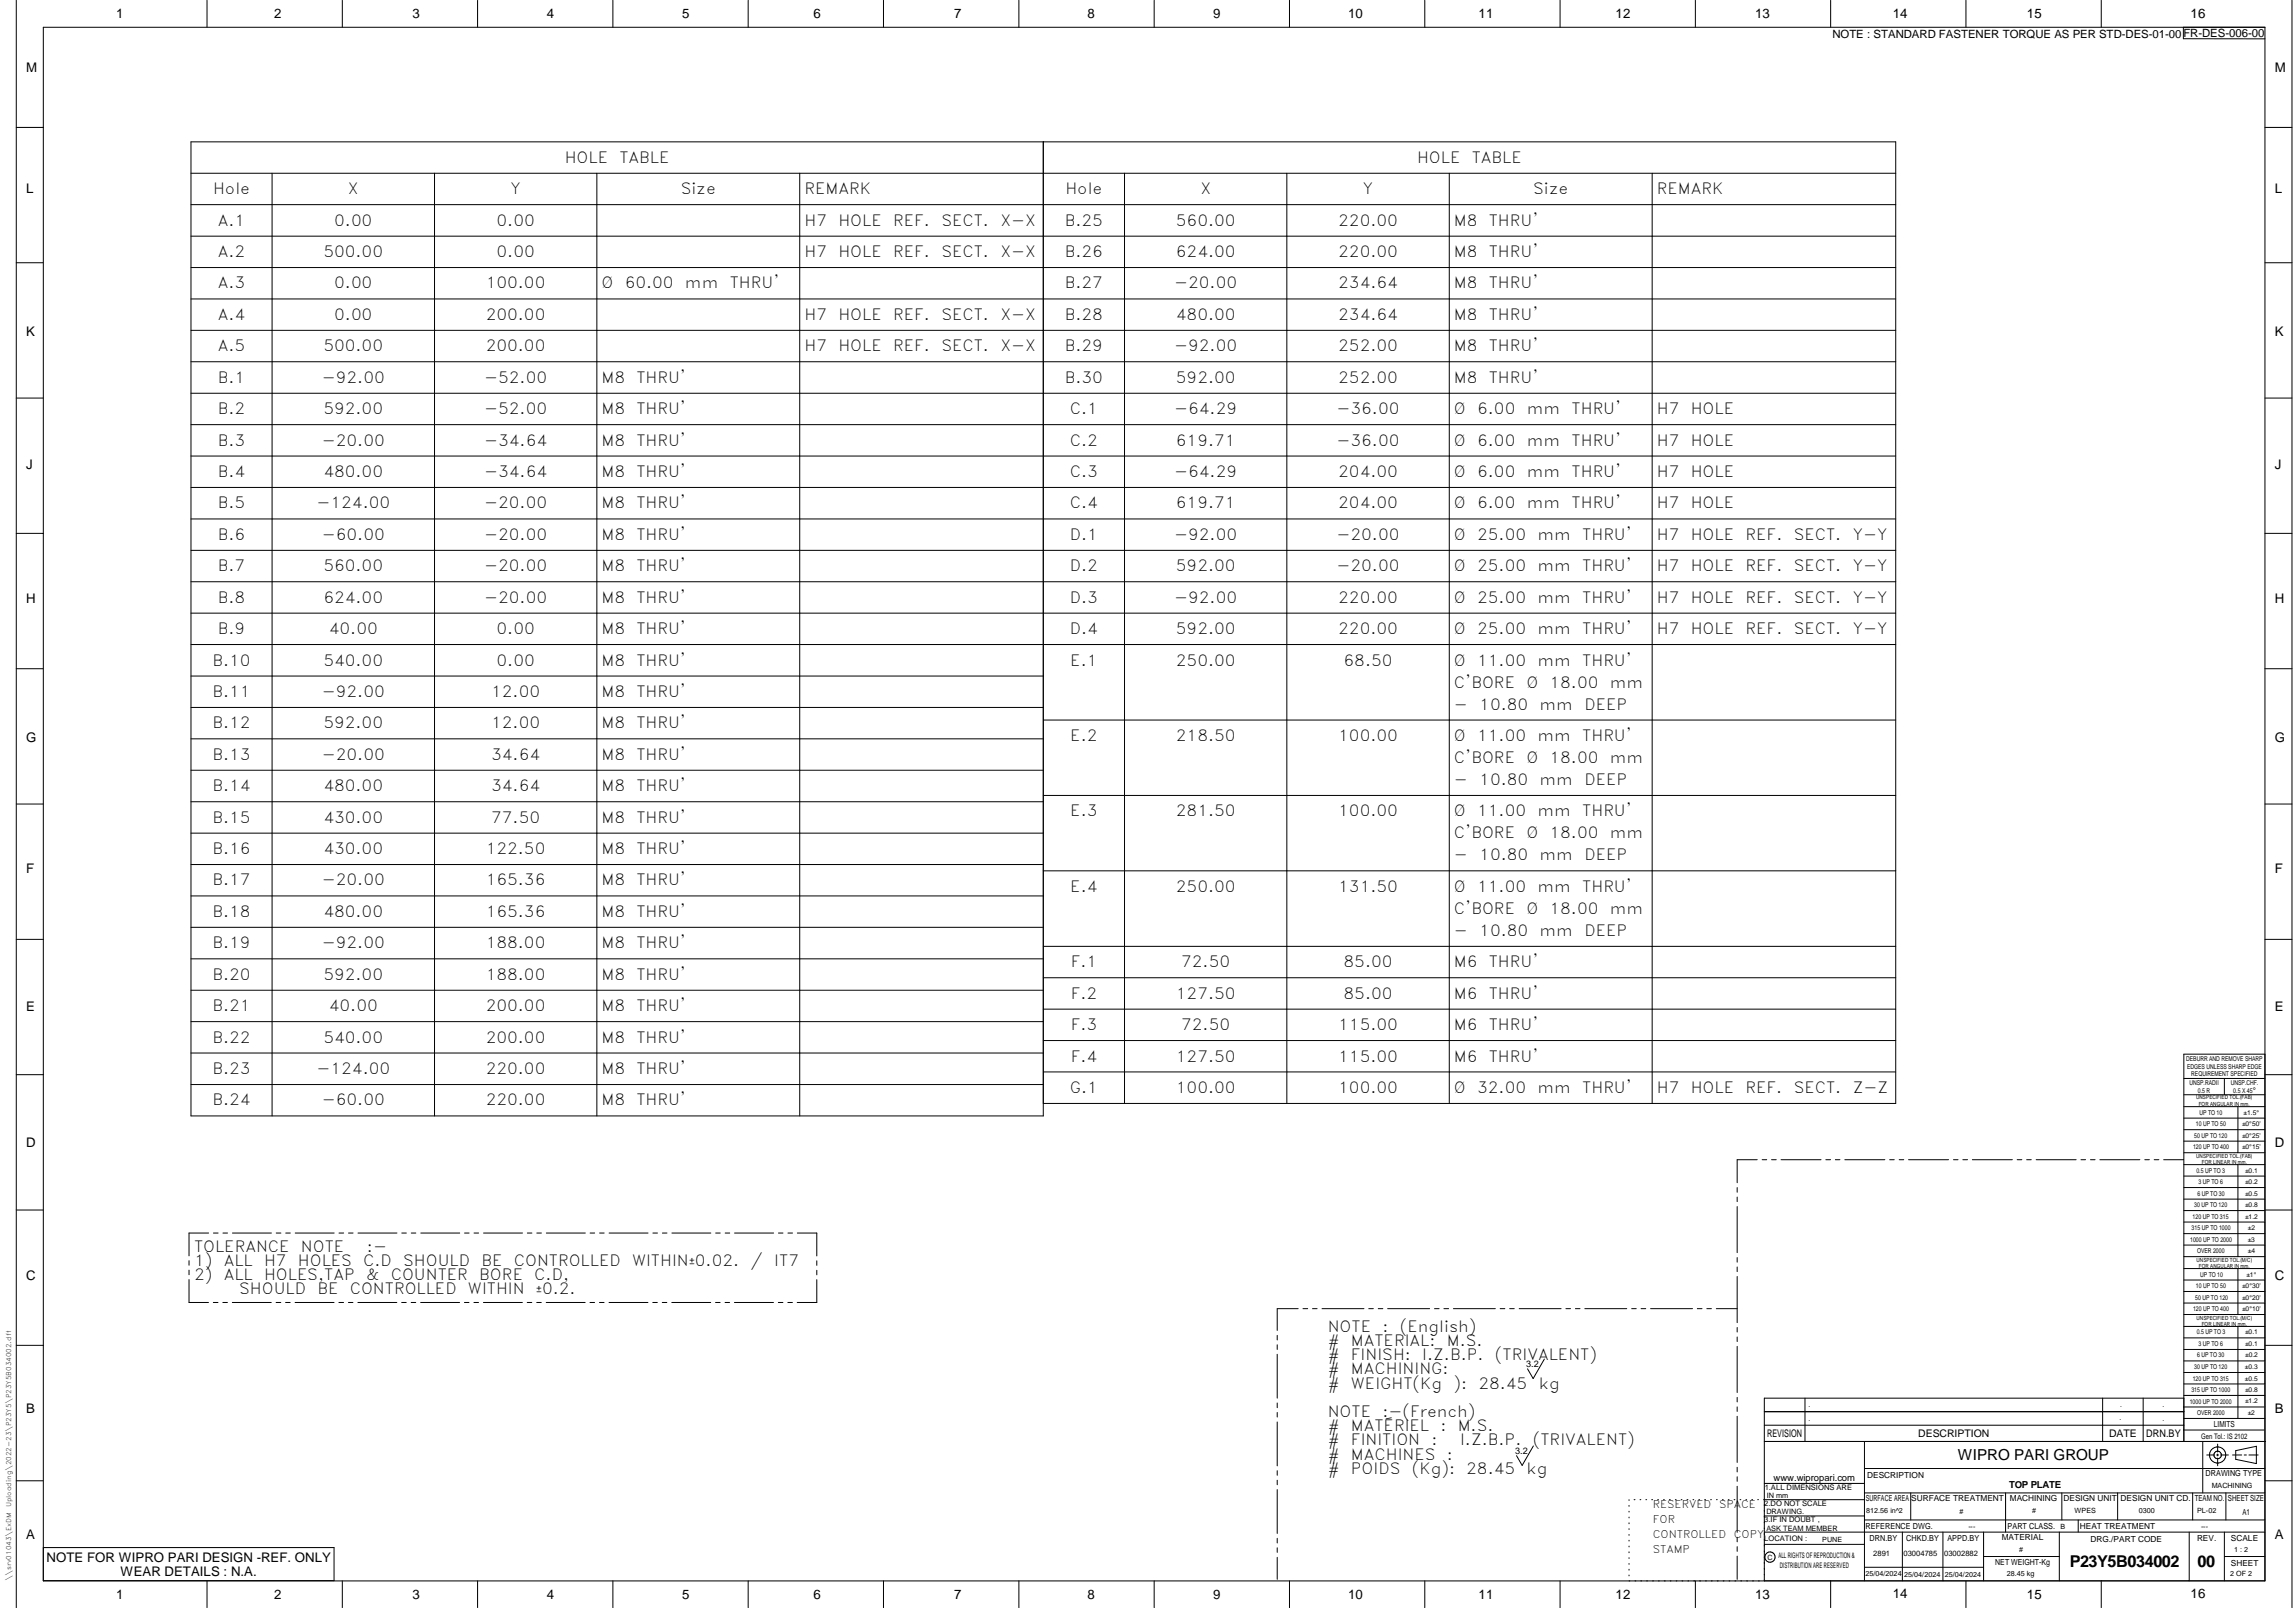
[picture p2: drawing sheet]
<svg xmlns="http://www.w3.org/2000/svg" width="848mm" height="594mm" viewBox="0 0 848 594" stroke-linecap="round" stroke-linejoin="round" font-family="sans-serif">
<defs><g id="words">
<g font-size="6">
<text x="764.8" y="578.9">P23Y5B034002</text>
<text x="812.1" y="578.9">00</text>
</g>
<g font-size="5.7">
<text x="208.7" y="60.1">HOLE</text>
<text x="228.9" y="60.1">TABLE</text>
<text x="523.7" y="60.1">HOLE</text>
<text x="543.8" y="60.1">TABLE</text>
<text x="78.7" y="71.8">Hole</text>
<text x="128.6" y="71.8">X</text>
<text x="188.6" y="71.8">Y</text>
<text x="251.5" y="71.8">Size</text>
<text x="297.3" y="71.8">REMARK</text>
<text x="393.7" y="71.8">Hole</text>
<text x="443.6" y="71.8">X</text>
<text x="503.6" y="71.8">Y</text>
<text x="566.5" y="71.8">Size</text>
<text x="612.3" y="71.8">REMARK</text>
<text x="80.5" y="83.4">A.1</text>
<text x="123.5" y="83.4">0.00</text>
<text x="183.5" y="83.4">0.00</text>
<text x="297.3" y="83.4">H7</text>
<text x="309.8" y="83.4">HOLE</text>
<text x="330" y="83.4">REF.</text>
<text x="347.9" y="83.4">SECT.</text>
<text x="369.7" y="83.4">X-X</text>
<text x="393.5" y="83.4">B.25</text>
<text x="434.6" y="83.4">560.00</text>
<text x="494.5" y="83.4">220.00</text>
<text x="537.3" y="83.4">M8</text>
<text x="550.2" y="83.4">THRU'</text>
<text x="80.5" y="95">A.2</text>
<text x="119.5" y="95">500.00</text>
<text x="183.5" y="95">0.00</text>
<text x="297.3" y="95">H7</text>
<text x="309.8" y="95">HOLE</text>
<text x="330" y="95">REF.</text>
<text x="347.9" y="95">SECT.</text>
<text x="369.7" y="95">X-X</text>
<text x="393.5" y="95">B.26</text>
<text x="434.6" y="95">624.00</text>
<text x="494.5" y="95">220.00</text>
<text x="537.3" y="95">M8</text>
<text x="550.2" y="95">THRU'</text>
<text x="80.5" y="106.6">A.3</text>
<text x="123.5" y="106.6">0.00</text>
<text x="179.5" y="106.6">100.00</text>
<text x="222.3" y="106.6">Ø</text>
<text x="230.9" y="106.6">60.00</text>
<text x="253.1" y="106.6">mm</text>
<text x="269.7" y="106.6">THRU'</text>
<text x="393.5" y="106.6">B.27</text>
<text x="433.9" y="106.6">-20.00</text>
<text x="494.5" y="106.6">234.64</text>
<text x="537.3" y="106.6">M8</text>
<text x="550.2" y="106.6">THRU'</text>
<text x="80.5" y="118.2">A.4</text>
<text x="123.5" y="118.2">0.00</text>
<text x="179.5" y="118.2">200.00</text>
<text x="297.3" y="118.2">H7</text>
<text x="309.8" y="118.2">HOLE</text>
<text x="330" y="118.2">REF.</text>
<text x="347.9" y="118.2">SECT.</text>
<text x="369.7" y="118.2">X-X</text>
<text x="393.5" y="118.2">B.28</text>
<text x="434.6" y="118.2">480.00</text>
<text x="494.5" y="118.2">234.64</text>
<text x="537.3" y="118.2">M8</text>
<text x="550.2" y="118.2">THRU'</text>
<text x="80.5" y="129.8">A.5</text>
<text x="119.5" y="129.8">500.00</text>
<text x="179.5" y="129.8">200.00</text>
<text x="297.3" y="129.8">H7</text>
<text x="309.8" y="129.8">HOLE</text>
<text x="330" y="129.8">REF.</text>
<text x="347.9" y="129.8">SECT.</text>
<text x="369.7" y="129.8">X-X</text>
<text x="393.5" y="129.8">B.29</text>
<text x="433.9" y="129.8">-92.00</text>
<text x="494.5" y="129.8">252.00</text>
<text x="537.3" y="129.8">M8</text>
<text x="550.2" y="129.8">THRU'</text>
<text x="80.5" y="141.4">B.1</text>
<text x="118.9" y="141.4">-92.00</text>
<text x="178.9" y="141.4">-52.00</text>
<text x="222.3" y="141.4">M8</text>
<text x="235.2" y="141.4">THRU'</text>
<text x="393.5" y="141.4">B.30</text>
<text x="434.6" y="141.4">592.00</text>
<text x="494.5" y="141.4">252.00</text>
<text x="537.3" y="141.4">M8</text>
<text x="550.2" y="141.4">THRU'</text>
<text x="80.5" y="153">B.2</text>
<text x="119.5" y="153">592.00</text>
<text x="178.9" y="153">-52.00</text>
<text x="222.3" y="153">M8</text>
<text x="235.2" y="153">THRU'</text>
<text x="395.4" y="153">C.1</text>
<text x="433.9" y="153">-64.29</text>
<text x="493.9" y="153">-36.00</text>
<text x="537.3" y="153">Ø</text>
<text x="545.9" y="153">6.00</text>
<text x="564.2" y="153">mm</text>
<text x="580.8" y="153">THRU'</text>
<text x="612.3" y="153">H7</text>
<text x="624.8" y="153">HOLE</text>
<text x="80.5" y="164.6">B.3</text>
<text x="118.9" y="164.6">-20.00</text>
<text x="178.9" y="164.6">-34.64</text>
<text x="222.3" y="164.6">M8</text>
<text x="235.2" y="164.6">THRU'</text>
<text x="395.4" y="164.6">C.2</text>
<text x="434.6" y="164.6">619.71</text>
<text x="493.9" y="164.6">-36.00</text>
<text x="537.3" y="164.6">Ø</text>
<text x="545.9" y="164.6">6.00</text>
<text x="564.2" y="164.6">mm</text>
<text x="580.8" y="164.6">THRU'</text>
<text x="612.3" y="164.6">H7</text>
<text x="624.8" y="164.6">HOLE</text>
<text x="80.5" y="176.2">B.4</text>
<text x="119.5" y="176.2">480.00</text>
<text x="178.9" y="176.2">-34.64</text>
<text x="222.3" y="176.2">M8</text>
<text x="235.2" y="176.2">THRU'</text>
<text x="395.4" y="176.2">C.3</text>
<text x="433.9" y="176.2">-64.29</text>
<text x="494.5" y="176.2">204.00</text>
<text x="537.3" y="176.2">Ø</text>
<text x="545.9" y="176.2">6.00</text>
<text x="564.2" y="176.2">mm</text>
<text x="580.8" y="176.2">THRU'</text>
<text x="612.3" y="176.2">H7</text>
<text x="624.8" y="176.2">HOLE</text>
<text x="80.5" y="187.8">B.5</text>
<text x="117" y="187.8">-124.00</text>
<text x="178.9" y="187.8">-20.00</text>
<text x="222.3" y="187.8">M8</text>
<text x="235.2" y="187.8">THRU'</text>
<text x="395.4" y="187.8">C.4</text>
<text x="434.6" y="187.8">619.71</text>
<text x="494.5" y="187.8">204.00</text>
<text x="537.3" y="187.8">Ø</text>
<text x="545.9" y="187.8">6.00</text>
<text x="564.2" y="187.8">mm</text>
<text x="580.8" y="187.8">THRU'</text>
<text x="612.3" y="187.8">H7</text>
<text x="624.8" y="187.8">HOLE</text>
<text x="80.5" y="199.4">B.6</text>
<text x="118.9" y="199.4">-60.00</text>
<text x="178.9" y="199.4">-20.00</text>
<text x="222.3" y="199.4">M8</text>
<text x="235.2" y="199.4">THRU'</text>
<text x="395.4" y="199.4">D.1</text>
<text x="433.9" y="199.4">-92.00</text>
<text x="493.9" y="199.4">-20.00</text>
<text x="537.3" y="199.4">Ø</text>
<text x="545.9" y="199.4">25.00</text>
<text x="568.1" y="199.4">mm</text>
<text x="584.7" y="199.4">THRU'</text>
<text x="612.3" y="199.4">H7</text>
<text x="624.8" y="199.4">HOLE</text>
<text x="645" y="199.4">REF.</text>
<text x="662.9" y="199.4">SECT.</text>
<text x="684.6" y="199.4">Y-Y</text>
<text x="80.5" y="211">B.7</text>
<text x="119.5" y="211">560.00</text>
<text x="178.9" y="211">-20.00</text>
<text x="222.3" y="211">M8</text>
<text x="235.2" y="211">THRU'</text>
<text x="395.4" y="211">D.2</text>
<text x="434.6" y="211">592.00</text>
<text x="493.9" y="211">-20.00</text>
<text x="537.3" y="211">Ø</text>
<text x="545.9" y="211">25.00</text>
<text x="568.1" y="211">mm</text>
<text x="584.7" y="211">THRU'</text>
<text x="612.3" y="211">H7</text>
<text x="624.8" y="211">HOLE</text>
<text x="645" y="211">REF.</text>
<text x="662.9" y="211">SECT.</text>
<text x="684.6" y="211">Y-Y</text>
<text x="80.5" y="222.6">B.8</text>
<text x="119.5" y="222.6">624.00</text>
<text x="178.9" y="222.6">-20.00</text>
<text x="222.3" y="222.6">M8</text>
<text x="235.2" y="222.6">THRU'</text>
<text x="395.4" y="222.6">D.3</text>
<text x="433.9" y="222.6">-92.00</text>
<text x="494.5" y="222.6">220.00</text>
<text x="537.3" y="222.6">Ø</text>
<text x="545.9" y="222.6">25.00</text>
<text x="568.1" y="222.6">mm</text>
<text x="584.7" y="222.6">THRU'</text>
<text x="612.3" y="222.6">H7</text>
<text x="624.8" y="222.6">HOLE</text>
<text x="645" y="222.6">REF.</text>
<text x="662.9" y="222.6">SECT.</text>
<text x="684.6" y="222.6">Y-Y</text>
<text x="80.5" y="234.3">B.9</text>
<text x="121.5" y="234.3">40.00</text>
<text x="183.5" y="234.3">0.00</text>
<text x="222.3" y="234.3">M8</text>
<text x="235.2" y="234.3">THRU'</text>
<text x="395.4" y="234.3">D.4</text>
<text x="434.6" y="234.3">592.00</text>
<text x="494.5" y="234.3">220.00</text>
<text x="537.3" y="234.3">Ø</text>
<text x="545.9" y="234.3">25.00</text>
<text x="568.1" y="234.3">mm</text>
<text x="584.7" y="234.3">THRU'</text>
<text x="612.3" y="234.3">H7</text>
<text x="624.8" y="234.3">HOLE</text>
<text x="645" y="234.3">REF.</text>
<text x="662.9" y="234.3">SECT.</text>
<text x="684.6" y="234.3">Y-Y</text>
<text x="78.5" y="245.9">B.10</text>
<text x="119.5" y="245.9">540.00</text>
<text x="183.5" y="245.9">0.00</text>
<text x="222.3" y="245.9">M8</text>
<text x="235.2" y="245.9">THRU'</text>
<text x="395.5" y="245.9">E.1</text>
<text x="434.6" y="245.9">250.00</text>
<text x="496.5" y="245.9">68.50</text>
<text x="537.3" y="245.9">Ø</text>
<text x="545.9" y="245.9">11.00</text>
<text x="568.1" y="245.9">mm</text>
<text x="584.7" y="245.9">THRU'</text>
<text x="78.5" y="257.5">B.11</text>
<text x="118.9" y="257.5">-92.00</text>
<text x="181.5" y="257.5">12.00</text>
<text x="222.3" y="257.5">M8</text>
<text x="235.2" y="257.5">THRU'</text>
<text x="537.3" y="254">C'BORE</text>
<text x="564" y="254">Ø</text>
<text x="572.6" y="254">18.00</text>
<text x="594.9" y="254">mm</text>
<text x="537.3" y="262.1">-</text>
<text x="546.6" y="262.1">10.80</text>
<text x="568.9" y="262.1">mm</text>
<text x="585.5" y="262.1">DEEP</text>
<text x="78.5" y="269.1">B.12</text>
<text x="119.5" y="269.1">592.00</text>
<text x="181.5" y="269.1">12.00</text>
<text x="222.3" y="269.1">M8</text>
<text x="235.2" y="269.1">THRU'</text>
<text x="395.5" y="273.7">E.2</text>
<text x="434.6" y="273.7">218.50</text>
<text x="494.5" y="273.7">100.00</text>
<text x="537.3" y="273.7">Ø</text>
<text x="545.9" y="273.7">11.00</text>
<text x="568.1" y="273.7">mm</text>
<text x="584.7" y="273.7">THRU'</text>
<text x="78.5" y="280.7">B.13</text>
<text x="118.9" y="280.7">-20.00</text>
<text x="181.5" y="280.7">34.64</text>
<text x="222.3" y="280.7">M8</text>
<text x="235.2" y="280.7">THRU'</text>
<text x="537.3" y="281.9">C'BORE</text>
<text x="564" y="281.9">Ø</text>
<text x="572.6" y="281.9">18.00</text>
<text x="594.9" y="281.9">mm</text>
<text x="78.5" y="292.3">B.14</text>
<text x="119.5" y="292.3">480.00</text>
<text x="181.5" y="292.3">34.64</text>
<text x="222.3" y="292.3">M8</text>
<text x="235.2" y="292.3">THRU'</text>
<text x="537.3" y="290">-</text>
<text x="546.6" y="290">10.80</text>
<text x="568.9" y="290">mm</text>
<text x="585.5" y="290">DEEP</text>
<text x="78.5" y="303.9">B.15</text>
<text x="119.5" y="303.9">430.00</text>
<text x="181.5" y="303.9">77.50</text>
<text x="222.3" y="303.9">M8</text>
<text x="235.2" y="303.9">THRU'</text>
<text x="395.5" y="301.6">E.3</text>
<text x="434.6" y="301.6">281.50</text>
<text x="494.5" y="301.6">100.00</text>
<text x="537.3" y="301.6">Ø</text>
<text x="545.9" y="301.6">11.00</text>
<text x="568.1" y="301.6">mm</text>
<text x="584.7" y="301.6">THRU'</text>
<text x="537.3" y="309.7">C'BORE</text>
<text x="564" y="309.7">Ø</text>
<text x="572.6" y="309.7">18.00</text>
<text x="594.9" y="309.7">mm</text>
<text x="78.5" y="315.5">B.16</text>
<text x="119.5" y="315.5">430.00</text>
<text x="179.5" y="315.5">122.50</text>
<text x="222.3" y="315.5">M8</text>
<text x="235.2" y="315.5">THRU'</text>
<text x="537.3" y="317.8">-</text>
<text x="546.6" y="317.8">10.80</text>
<text x="568.9" y="317.8">mm</text>
<text x="585.5" y="317.8">DEEP</text>
<text x="78.5" y="327.1">B.17</text>
<text x="118.9" y="327.1">-20.00</text>
<text x="179.5" y="327.1">165.36</text>
<text x="222.3" y="327.1">M8</text>
<text x="235.2" y="327.1">THRU'</text>
<text x="395.5" y="329.5">E.4</text>
<text x="434.6" y="329.5">250.00</text>
<text x="494.5" y="329.5">131.50</text>
<text x="537.3" y="329.5">Ø</text>
<text x="545.9" y="329.5">11.00</text>
<text x="568.1" y="329.5">mm</text>
<text x="584.7" y="329.5">THRU'</text>
<text x="78.5" y="338.8">B.18</text>
<text x="119.5" y="338.8">480.00</text>
<text x="179.5" y="338.8">165.36</text>
<text x="222.3" y="338.8">M8</text>
<text x="235.2" y="338.8">THRU'</text>
<text x="537.3" y="337.6">C'BORE</text>
<text x="564" y="337.6">Ø</text>
<text x="572.6" y="337.6">18.00</text>
<text x="594.9" y="337.6">mm</text>
<text x="537.3" y="345.7">-</text>
<text x="546.6" y="345.7">10.80</text>
<text x="568.9" y="345.7">mm</text>
<text x="585.5" y="345.7">DEEP</text>
<text x="78.5" y="350.4">B.19</text>
<text x="118.9" y="350.4">-92.00</text>
<text x="179.5" y="350.4">188.00</text>
<text x="222.3" y="350.4">M8</text>
<text x="235.2" y="350.4">THRU'</text>
<text x="395.6" y="357.3">F.1</text>
<text x="436.5" y="357.3">72.50</text>
<text x="496.5" y="357.3">85.00</text>
<text x="537.3" y="357.3">M6</text>
<text x="550.2" y="357.3">THRU'</text>
<text x="78.5" y="361.9">B.20</text>
<text x="119.5" y="361.9">592.00</text>
<text x="179.5" y="361.9">188.00</text>
<text x="222.3" y="361.9">M8</text>
<text x="235.2" y="361.9">THRU'</text>
<text x="395.6" y="368.9">F.2</text>
<text x="434.6" y="368.9">127.50</text>
<text x="496.5" y="368.9">85.00</text>
<text x="537.3" y="368.9">M6</text>
<text x="550.2" y="368.9">THRU'</text>
<text x="78.5" y="373.5">B.21</text>
<text x="121.5" y="373.5">40.00</text>
<text x="179.5" y="373.5">200.00</text>
<text x="222.3" y="373.5">M8</text>
<text x="235.2" y="373.5">THRU'</text>
<text x="395.6" y="380.5">F.3</text>
<text x="436.5" y="380.5">72.50</text>
<text x="494.5" y="380.5">115.00</text>
<text x="537.3" y="380.5">M6</text>
<text x="550.2" y="380.5">THRU'</text>
<text x="78.5" y="385.2">B.22</text>
<text x="119.5" y="385.2">540.00</text>
<text x="179.5" y="385.2">200.00</text>
<text x="222.3" y="385.2">M8</text>
<text x="235.2" y="385.2">THRU'</text>
<text x="395.6" y="392.2">F.4</text>
<text x="434.6" y="392.2">127.50</text>
<text x="494.5" y="392.2">115.00</text>
<text x="537.3" y="392.2">M6</text>
<text x="550.2" y="392.2">THRU'</text>
<text x="78.5" y="396.8">B.23</text>
<text x="117" y="396.8">-124.00</text>
<text x="179.5" y="396.8">220.00</text>
<text x="222.3" y="396.8">M8</text>
<text x="235.2" y="396.8">THRU'</text>
<text x="395.4" y="403.8">G.1</text>
<text x="434.6" y="403.8">100.00</text>
<text x="494.5" y="403.8">100.00</text>
<text x="537.3" y="403.8">Ø</text>
<text x="545.9" y="403.8">32.00</text>
<text x="568.1" y="403.8">mm</text>
<text x="584.7" y="403.8">THRU'</text>
<text x="612.3" y="403.8">H7</text>
<text x="624.8" y="403.8">HOLE</text>
<text x="645" y="403.8">REF.</text>
<text x="662.8" y="403.8">SECT.</text>
<text x="684.6" y="403.8">Z-Z</text>
<text x="78.5" y="408.4">B.24</text>
<text x="118.9" y="408.4">-60.00</text>
<text x="179.5" y="408.4">220.00</text>
<text x="222.3" y="408.4">M8</text>
<text x="235.2" y="408.4">THRU'</text>
<text x="71.7" y="462.4">TOLERANCE</text>
<text x="71.7" y="467.7">1)</text>
<text x="82.7" y="467.7">ALL</text>
<text x="97.6" y="467.7">H7</text>
<text x="110.1" y="467.7">HOLES</text>
<text x="111.2" y="462.4">NOTE</text>
<text x="134.2" y="467.7">C.D</text>
<text x="135.6" y="462.4">:-</text>
<text x="149" y="467.7">SHOULD</text>
<text x="177.9" y="467.7">BE</text>
<text x="189.9" y="467.7">CONTROLLED</text>
<text x="233.6" y="467.7">WITHINu0.02.</text>
<text x="277.3" y="467.7">/</text>
<text x="286.1" y="467.7">IT7</text>
<text x="71.7" y="472.9">2)</text>
<text x="82.7" y="472.9">ALL</text>
<text x="97.6" y="472.9">HOLES,TAP</text>
<text x="135.2" y="472.9">&amp;</text>
<text x="144.4" y="472.9">COUNTER</text>
<text x="177.1" y="472.9">BORE</text>
<text x="197.4" y="472.9">C.D,</text>
<text x="88.4" y="478.2">SHOULD</text>
<text x="117.3" y="478.2">BE</text>
<text x="129.2" y="478.2">CONTROLLED</text>
<text x="172.9" y="478.2">WITHIN</text>
<text x="490.6" y="492">NOTE</text>
<text x="510.8" y="492">:</text>
<text x="517.3" y="492">(English)</text>
<text x="490.6" y="497.2">#</text>
<text x="499.2" y="497.2">MATERIAL:</text>
<text x="534.7" y="497.2">M.S.</text>
<text x="490.6" y="502.5">#</text>
<text x="499.2" y="502.5">FINISH:</text>
<text x="525.6" y="502.5">I.Z.B.P.</text>
<text x="552.4" y="502.5">(TRIVALENT)</text>
<text x="490.6" y="507.7">#</text>
<text x="499.2" y="507.7">MACHINING:</text>
<text x="490.6" y="513">#</text>
<text x="499.2" y="513">WEIGHT(Kg</text>
<text x="537.1" y="513">):</text>
<text x="546.4" y="513">28.45</text>
<text x="568.6" y="513">kg</text>
<text x="490.6" y="523.5">NOTE</text>
<text x="510.8" y="523.5">:-(French)</text>
<text x="490.6" y="528.7">#</text>
<text x="490.6" y="534">#</text>
<text x="499.2" y="534">FINITION</text>
<text x="499.2" y="528.7">MATÉRIEL</text>
<text x="529" y="534">:</text>
<text x="532.3" y="528.7">:</text>
<text x="538.7" y="528.7">M.S.</text>
<text x="539.5" y="534">I.Z.B.P.</text>
<text x="566.4" y="534">(TRIVALENT)</text>
<text x="490.6" y="539.2">#</text>
<text x="499.2" y="539.2">MACHINES</text>
<text x="534.7" y="539.2">:</text>
<text x="490.6" y="544.5">#</text>
<text x="499.2" y="544.5">POIDS</text>
<text x="521.7" y="544.5">(Kg):</text>
<text x="541.9" y="544.5">28.45</text>
<text x="564.1" y="544.5">kg</text>
</g>
<text font-size="5.6" x="723.5" y="539.3">WIPRO PARI GROUP</text>
<text font-size="5.4" x="198.2" y="478.2">u0.2.</text>
<g font-size="4.9">
<text x="42.9" y="6.6">1</text>
<text x="101.3" y="6.7">2</text>
<text x="152.5" y="6.7">3</text>
<text x="202.1" y="6.7">4</text>
<text x="252.1" y="6.7">5</text>
<text x="300.6" y="6.7">6</text>
<text x="352.6" y="6.7">7</text>
<text x="401.9" y="6.7">8</text>
<text x="448.4" y="6.7">9</text>
<text x="498.1" y="6.7">10</text>
<text x="546.4" y="6.7">11</text>
<text x="597" y="6.7">12</text>
<text x="648.5" y="6.6">13</text>
<text x="699.4" y="6.6">14</text>
<text x="749" y="6.7">15</text>
<text x="809.5" y="6.6">16</text>
<text x="9.7" y="26.7">M</text>
<text x="840.6" y="26.7">M</text>
<text x="9.7" y="71.4">L</text>
<text x="840.6" y="71.4">L</text>
<text x="9.7" y="124.2">K</text>
<text x="840.6" y="124.2">K</text>
<text x="9.7" y="173.4">J</text>
<text x="840.6" y="173.4">J</text>
<text x="9.7" y="222.7">H</text>
<text x="840.6" y="222.7">H</text>
<text x="9.7" y="274.3">G</text>
<text x="840.6" y="274.3">G</text>
<text x="9.7" y="322.6">F</text>
<text x="840.6" y="322.6">F</text>
<text x="9.7" y="373.3">E</text>
<text x="840.6" y="373.3">E</text>
<text x="9.7" y="423.8">D</text>
<text x="840.6" y="423.8">D</text>
<text x="9.7" y="472.8">C</text>
<text x="840.6" y="472.8">C</text>
<text x="9.7" y="522.1">B</text>
<text x="840.6" y="522.1">B</text>
<text x="9.7" y="568.7">A</text>
<text x="840.6" y="568.7">A</text>
<text x="17.2" y="577">NOTE FOR WIPRO PARI DESIGN -REF. ONLY</text>
<text x="44.5" y="582.3">WEAR DETAILS : N.A.</text>
<text x="42.9" y="590.6">1</text>
<text x="101.3" y="590.7">2</text>
<text x="152.5" y="590.7">3</text>
<text x="202.1" y="590.7">4</text>
<text x="252.1" y="590.7">5</text>
<text x="300.6" y="590.7">6</text>
<text x="352.6" y="590.7">7</text>
<text x="401.9" y="590.7">8</text>
<text x="448.4" y="590.7">9</text>
<text x="498.1" y="590.7">10</text>
<text x="546.4" y="590.7">11</text>
<text x="597" y="590.7">12</text>
<text x="648.5" y="590.6">13</text>
<text x="699.4" y="590.5">14</text>
<text x="749" y="590.7">15</text>
<text x="809.5" y="590.5">16</text>
</g>
<text font-size="4.2" x="677.1" y="13.9">NOTE : STANDARD FASTENER TORQUE AS PER STD-DES-01-00FR-DES-006-00</text>
<g font-size="3.9">
<text x="653" y="530.9">REVISION</text>
<text x="708.9" y="530.9">DESCRIPTION</text>
<text x="779.4" y="530.9">DATE</text>
<text x="793.1" y="530.9">DRN.BY</text>
<text x="610.8" y="557.1">RESERVED</text>
<text x="635.2" y="557.1">SPACE</text>
<text x="610.8" y="562.7">FOR</text>
<text x="610.8" y="568.3">CONTROLLED</text>
<text x="640.7" y="568.3">COPY</text>
<text x="610.8" y="573.8">STAMP</text>
</g>
<text font-size="3.6" x="742.4" y="549.8">TOP PLATE</text>
<text font-size="3.5" x="655.4" y="547.1">www.wipropari.com</text>
<g font-size="3.4">
<text x="563.9" y="505.1">3.2</text>
<text x="559.9" y="537.2">3.2</text>
</g>
<g font-size="3.1">
<text x="818.1" y="527.3">LIMITS</text>
<text x="815" y="545.5">DRAWING TYPE</text>
<text x="690" y="546.1">DESCRIPTION</text>
<text x="689.5" y="554.6">SURFACE AREA</text>
<text x="706.2" y="554.6">SURFACE TREATMENT</text>
<text x="742.7" y="554.6">MACHINING</text>
<text x="762.5" y="554.6">DESIGN UNIT</text>
<text x="783.6" y="554.6">DESIGN UNIT CD.</text>
<text x="811" y="554.4">TEAM NO.</text>
<text x="823.3" y="554.5">SHEET SIZE</text>
<text x="828.6" y="559.9">A1</text>
<text x="689.4" y="564.9">REFERENCE DWG.</text>
<text x="690.8" y="569.3">DRN.BY</text>
<text x="704.4" y="569.2">CHKD.BY</text>
<text x="719.6" y="569.3">APPD.BY</text>
<text x="739.7" y="569.1">MATERIAL</text>
<text x="741.8" y="564.7">PART CLASS.</text>
<text x="768.6" y="564.7">HEAT TREATMENT</text>
<text x="772.5" y="569.7">DRG./PART CODE</text>
<text x="811.9" y="569.3">REV.</text>
<text x="824.4" y="569.4">SCALE</text>
<text x="737.3" y="578">NET WEIGHT-Kg</text>
<text x="824.4" y="578.5">SHEET</text>
</g>
<text font-size="3" x="832.4" y="403.9">°</text>
<g font-size="2.8">
<text x="813.4" y="531.5">Gen Tol.: IS 2102</text>
<text x="652.1" y="550.4">1.ALL DIMENSIONS ARE</text>
<text x="652" y="556.4">2.DO NOT SCALE</text>
<text x="652" y="562.5">3.IF IN DOUBT ,</text>
<text x="652" y="569.2">LOCATION :</text>
<text x="657.2" y="575.8">ALL RIGHTS OF REPRODUCTION &amp;</text>
<text x="692.2" y="575">2891</text>
<text x="703.4" y="574.9">03004785</text>
<text x="718.4" y="575">03002882</text>
<text x="657.7" y="579.2">DISTRIBUTION ARE RESERVED</text>
</g>
<g font-size="2.7">
<text x="817.3" y="549.9">MACHINING</text>
<text x="652.9" y="553.5">IN mm</text>
<text x="652.7" y="559.5">DRAWING.</text>
<text x="689.6" y="559.1">812.56 in^2</text>
<text x="724.1" y="559.2">#</text>
<text x="751" y="559.1">#</text>
<text x="766.6" y="559">WPES</text>
<text x="790.3" y="558.8">0300</text>
<text x="811.9" y="558.8">PL-02</text>
<text x="652.7" y="565.5">ASK TEAM MEMBER</text>
<text x="673.4" y="569.6">PUNE</text>
<text x="727.4" y="564.9">---</text>
<text x="761.4" y="564.9">B</text>
<text x="813.3" y="564.9">---</text>
<text x="746.1" y="573.2">#</text>
<text x="825.6" y="573.4">1 : 2</text>
<text x="653.1" y="576.3">C</text>
<text x="689.4" y="582.4">25/04/2024</text>
<text x="703.7" y="582.5">25/04/2024</text>
<text x="718.7" y="582.6">25/04/2024</text>
<text x="741.6" y="582.2">28.45 kg</text>
<text x="824.1" y="582.4">2 OF 2</text>
</g>
<g font-size="2.5">
<text x="807.8" y="392">DEBURR AND REMOVE SHARP</text>
<text x="808.2" y="394.8">EDGES UNLESS SHARP EDGE</text>
<text x="809.1" y="400.9">UNSP.RADII</text>
<text x="809.8" y="397.6">REQUIREMENT SPECIFIED</text>
<text x="824.4" y="400.7">UNSP.CHF.</text>
<text x="812.2" y="403.6">0.5 R</text>
<text x="825.3" y="403.9">0.5 X 45</text>
<text x="812.8" y="411.8">UP TO 10</text>
<text x="829.1" y="411.9">±1.5°</text>
<text x="811.4" y="416.1">10 UP TO 50</text>
<text x="828.5" y="416.1">±0°50'</text>
<text x="810.4" y="424.5">120 UP TO 400</text>
<text x="810.9" y="420.3">50 UP TO 120</text>
<text x="828.5" y="424.5">±0°15'</text>
<text x="828.5" y="420.3">±0°25'</text>
<text x="811.7" y="433.2">0.5 UP TO 3</text>
<text x="812.5" y="437.5">3 UP TO 6</text>
<text x="829.6" y="437.4">±0.2</text>
<text x="829.6" y="433.2">±0.1</text>
<text x="812" y="441.7">6 UP TO 30</text>
<text x="829.6" y="441.7">±0.5</text>
<text x="810.9" y="445.9">30 UP TO 120</text>
<text x="829.6" y="446">±0.8</text>
<text x="809.9" y="454.4">315 UP TO 1000</text>
<text x="810.3" y="450.2">120 UP TO 315</text>
<text x="829.6" y="450.2">±1.2</text>
<text x="830.7" y="454.4">±2</text>
<text x="809.4" y="458.7">1000 UP TO 2000</text>
<text x="830.6" y="458.7">±3</text>
<text x="811.9" y="463">OVER 2000</text>
<text x="830.7" y="463">±4</text>
<text x="813.1" y="471.6">UP TO 10</text>
<text x="830.1" y="471.6">±1°</text>
<text x="811.4" y="475.9">10 UP TO 50</text>
<text x="828.5" y="475.9">±0°30'</text>
<text x="810.4" y="484.4">120 UP TO 400</text>
<text x="811.2" y="480.1">50 UP TO 120</text>
<text x="828.5" y="484.4">±0°10'</text>
<text x="828.5" y="480.1">±0°20'</text>
<text x="811.7" y="493">0.5 UP TO 3</text>
<text x="812.4" y="497.2">3 UP TO 6</text>
<text x="829.6" y="497.3">±0.1</text>
<text x="829.6" y="493">±0.1</text>
<text x="811.9" y="501.5">6 UP TO 30</text>
<text x="829.6" y="501.5">±0.2</text>
<text x="810.8" y="505.8">30 UP TO 120</text>
<text x="829.6" y="505.8">±0.3</text>
<text x="809.8" y="514.3">315 UP TO 1000</text>
<text x="810.3" y="510.1">120 UP TO 315</text>
<text x="829.6" y="510">±0.5</text>
<text x="829.6" y="514.3">±0.8</text>
<text x="668.4" y="519.9">.</text>
<text x="783.5" y="520">.</text>
<text x="799.1" y="519.9">.</text>
<text x="809.2" y="518.5">1000 UP TO 2000</text>
<text x="829.6" y="518.5">±1.2</text>
<text x="668.4" y="524.9">.</text>
<text x="783.3" y="524.8">.</text>
<text x="799.1" y="524.8">.</text>
<text x="811.9" y="522.8">OVER 2000</text>
<text x="830.6" y="522.7">±2</text>
</g>
<g font-size="2.4">
<text x="4.1" y="556.9" transform="rotate(-90 4.1 556.9)">Uploading\2022-23\P23Y5\P23Y5B034002.dft</text>
<text x="4.1" y="584.1" transform="rotate(-90 4.1 584.1)">\\srv01043\ExDM</text>
</g>
<g font-size="2.1">
<text x="811.5" y="406.1">UNSPECIFIED TOL.(FAB)</text>
<text x="812.5" y="408.5">FOR ANGULAR IN mm.</text>
<text x="811.6" y="427.7">UNSPECIFIED TOL.(FAB)</text>
<text x="813.6" y="430.1">FOR LINEAR IN mm.</text>
<text x="811.7" y="466.1">UNSPECIFIED TOL.(M/C)</text>
<text x="812.5" y="468.5">FOR ANGULAR IN mm.</text>
<text x="811.7" y="487.6">UNSPECIFIED TOL.(M/C)</text>
<text x="813.6" y="489.9">FOR LINEAR IN mm.</text>
</g>
</g></defs>
<g fill="none" stroke="#000" stroke-width=".37">
<path d="M6 .1v593.9M16 10.1h821v573.9l-821 .1zM76.5 .1v10M126.5 .1v10M176.5 .1v10M226.5 .1v10M276.5 .1v10M326.5 .1v10M376.5 .1v10M426.5 .1v10M476.5 .1v10M526.5 .1v10"/>
<path d="M576.5 .1v10M626.5 .1v10M676.5 .1v10M726.5 .1v10M776.5 .1v10M806.8 10.1v4.2l30.2 .1M847 .1v593.9M6 47.1h10M385.5 52.4v359.9h-314.9v-359.9h629.9v355.3h-315M837 47.1h10M70.6 64h629.9M70.6 75.6h629.9"/>
<path d="M100.5 64v348.3M160.6 64v348.3M220.6 64v348.3M295.5 64v348.3M415.5 64v343.7M475.5 64v343.7M535.6 64v343.7M610.5 64v343.7M6 97.1h10M70.6 87.2h629.9M70.6 98.8h629.9M837 97.1h10"/>
<path d="M70.6 110.4h629.9M70.6 122h629.9M70.6 133.6h629.9M6 147.1h10M70.6 145.3h629.9M70.6 156.9h629.9M837 147.1h10M70.6 168.5h629.9M6 197.1h10M70.6 180.1h629.9M70.6 191.7h629.9M837 197.1h10"/>
<path d="M70.6 203.3h629.9M70.6 214.9h629.9M70.6 226.5h629.9M70.6 238.1h629.9M6 247.1h10M70.6 249.8h314.9M837 247.1h10M70.6 261.4h314.9M70.6 273h314.9M385.5 266h315M6 297.1h10M70.6 284.6h314.9"/>
<path d="M70.6 296.2h314.9M385.5 293.9h315M837 297.1h10M70.6 307.8h314.9M70.6 319.4h314.9M70.6 331h314.9M385.5 321.7h315M6 347h10M70.6 342.6h314.9M70.6 354.2h314.9M385.5 349.6h315M837 347h10"/>
<path d="M70.6 365.8h314.9M70.6 377.4h314.9M385.5 361.2h315M385.5 372.8h315M6 397h10M70.6 389h314.9M385.5 384.4h315M385.5 396h315M807 398.4h30M822 398.4v6.1M837 397h10M837 389.5h-30v143.1"/>
<path d="M70.6 400.7h314.9M807 404.5h30M807 408.9h30M807 413.1h30M807 417.4h30M827 408.9v17M641.9 438.7v1.8M649.4 428.5h-7.5v8.5M651.2 428.5h1.7M654.6 428.5h1.8M658.2 428.5h14.7M674.7 428.5h1.7"/>
<path d="M678.2 428.5h1.7M681.7 428.5h14.8M698.3 428.5h1.7M701.8 428.5h1.7M705.3 428.5h14.7M721.9 428.5h1.7M725.3 428.5h1.8M728.9 428.5h14.7M745.4 428.5h1.7M748.9 428.5h1.7M752.4 428.5h14.8M769 428.5h1.7"/>
<path d="M772.5 428.5h1.7M776 428.5h14.7M792.6 428.5h1.7M796 428.5h1.8M799.5 428.5h7.4M807 421.6h30M807 425.9h30M807 430.3h30M807 434.5h30M807 438.7h30M827 430.3v34M6 447h10"/>
<path d="M77.1 455.5h-7.3v8.5M78.9 455.5h1.7M82.4 455.5h1.7M85.9 455.5h14.4M102.1 455.5h1.7M105.6 455.5h1.7M109.1 455.5h14.4M125.3 455.5h1.7M128.8 455.5h1.7M132.3 455.5h14.4M148.5 455.5h1.7M152 455.5h1.7"/>
<path d="M155.5 455.5h14.4M171.7 455.5h1.7M175.2 455.5h1.7M178.7 455.5h14.4M194.9 455.5h1.7M198.4 455.5h1.7M201.9 455.5h14.4M218.1 455.5h1.7M221.6 455.5h1.7M225.1 455.5h14.4M241.3 455.5h1.7M244.8 455.5h1.7"/>
<path d="M248.3 455.5h14.4M264.5 455.5h1.6M268 455.5h1.7M271.4 455.5h14.5M287.7 455.5h1.6M291.2 455.5h1.7M294.6 455.5h7.2v8.5M641.9 442.3v1.6M641.9 445.8v17M807 443h30M807 447.3h30M807 451.5h30"/>
<path d="M807 455.8h30M807 460h30M837 447h10M69.8 465.8v1.6M69.8 469.3v1.7M69.8 472.7v8.5h7.2M301.8 472.8v8.4h-7.2M301.8 465.8v1.7M301.8 469.3v1.7M641.9 464.6v1.7M641.9 468.1v1.7M641.9 471.6v17.1"/>
<path d="M807 464.3h30M807 468.7h30M807 472.9h30M807 477.1h30M827 468.7v16.9M6 497h10M78.8 481.2h1.8M82.3 481.2h1.7M85.9 481.2h14.3M102 481.2h1.8M105.5 481.2h1.7M109.1 481.2h14.3"/>
<path d="M125.2 481.2h1.8M128.7 481.2h1.7M132.2 481.2h14.4M148.4 481.2h1.7M151.9 481.2h1.7M155.4 481.2h14.4M171.6 481.2h1.7M175.1 481.2h1.7M178.6 481.2h14.4M194.8 481.2h1.7M198.3 481.2h1.7M201.8 481.2h14.4"/>
<path d="M218 481.2h1.7M221.5 481.2h1.7M225 481.2h14.4M241.2 481.2h1.7M244.7 481.2h1.7M248.2 481.2h14.4M264.4 481.2h1.7M267.9 481.2h1.7M271.4 481.2h14.4M287.6 481.2h1.7M291.1 481.2h1.7M472 493.4v1.6"/>
<path d="M472 496.8v1.8M479.7 483.5h-7.7v8M481.5 483.5h1.7M485 483.5h1.7M488.5 483.5h15.5M505.8 483.5h1.7M509.3 483.5h1.7M512.8 483.5h15.5M530.1 483.5h1.7M533.6 483.5h1.7M537.1 483.5h15.5M554.4 483.5h1.7"/>
<path d="M557.9 483.5h1.7M561.4 483.5h15.5M578.7 483.5h1.6M582.2 483.5h1.7M585.6 483.5h15.5M603 483.5h1.6M606.4 483.5h1.8M609.9 483.5h15.5M627.2 483.5h1.7M630.7 483.5h1.7M634.2 483.5h7.7M641.9 490.4v1.7"/>
<path d="M641.9 493.9v1.7M641.9 497.4v17.1M807 481.4h30M807 485.6h30M807 490.1h30M807 494.3h30M807 498.6h30M827 490.1v33.9M837 497h10M472 500.3v16.3M472 518.3v1.8M570.7 502.1l-4.2 7.2-2-3.6"/>
<path d="M641.9 516.3v1.6M641.9 519.8v1.7M667 516.6v16M777 516.6v16M792 516.6v16M807 502.8h30M807 507.1h30M807 511.3h30M807 515.5h30M807 519.8h30M807 516.6h-155v67.5M472 521.8v1.7"/>
<path d="M472 525.4v16.2M566.6 534.2l-4.1 7.2-2.1-3.6M641.9 523.2v17.1M652 532.6h185.2M652 521.5h155M652 526.5h155M689 532.6v51.4M807 524h30M807 528.3h30M814 532.6v19M815.5 537.5h2.8M819.1 537.5h.7"/>
<path d="M819.5 533.5v2.9M819.5 537.2v.7M819.5 538.7v2.8M820.6 537.5h2.9M825 537.5h3.4M826.2 535.9l7.6-1.6v6.4l-7.6-1.5zM829.3 537.5h.8M831 537.5h3.5M6 547.1h10M472 543.3v1.7M472 546.9v1.7M472 550.3v16.2"/>
<path d="M602 554.1v.3M602 556.2v.3M602 558.3v.3M603.8 554.1h.4M606 554.1h.3M608.2 554.1h.3M610.4 554.1h.3M612.6 554.1h.3M614.7 554.1h.3M616.9 554.1h.3M619.1 554.1h.3M621.2 554.1h.3"/>
<path d="M623.4 554.1h.3M625.6 554.1h.3M627.8 554.1h.3M629.9 554.1h.4M632.1 554.1h.3M634.3 554.1h.3M636.5 554.1h.3M638.6 554.1h.3M640.8 554.1h.3M641.9 542.1v1.7M641.9 545.6v1.7M641.9 549.1v17"/>
<path d="M643 554.1h.3M645.2 554.1h.3M647.3 554.1h.4M649.5 554.1h.3M652 548h37M689 542.5h148M689 551.6h148M689 554.1h-37.3M706.1 551.6v10M741.1 551.6v14.4M761.9 551.6v10M782.5 551.6v10"/>
<path d="M810.3 551.6v10M822.5 551.6v10M837 547.1h10M16 571.8h107.4v12.2h-107.4M472 568.3v1.8M472 571.8v1.7M472 575.4v8.1M602 560.5v.3M602 562.6v.3M602 564.8v.3M602 566.9v.3M602 569v.3"/>
<path d="M602 571.2v.3M602 573.3v.4M602 575.5v.3M602 577.6v.3M602 579.8v.3M641.9 567.9v1.7M641.9 571.4v1.8M641.9 574.9v8.6M652 570.6h37M652 560.1h37M689 561.6h148M689 579h44"/>
<path d="M703 566v18M718 566v18M733 575.1h28M733 566v18M761 566v18M768 561.6v4.4M809 566v18M822 566v18M822 575.1h15M837 566h-185M76.5 584.1v9.9M126.5 584.1v9.9"/>
<path d="M176.5 584.1v9.9M226.5 584.1v9.9M276.5 584.1v9.9M326.5 584.1v9.9M376.5 584.1v9.9M426.5 584.1v9.9M476.5 584.1v9.9M526.5 584.1v9.9M576.5 584.1v9.9M602 581.9v.3M626.5 584.1v9.9M676.5 584.1v9.9"/>
<path d="M726.5 584.1v9.9M776.5 584.1v9.9"/>
<circle cx="819.5" cy="537.5" r="2.99"/>
<circle cx="819.5" cy="537.5" r="1.39"/>
<circle cx="654.1" cy="575.3" r="1.9"/>
</g>
<use href="#words"/>
</svg>
